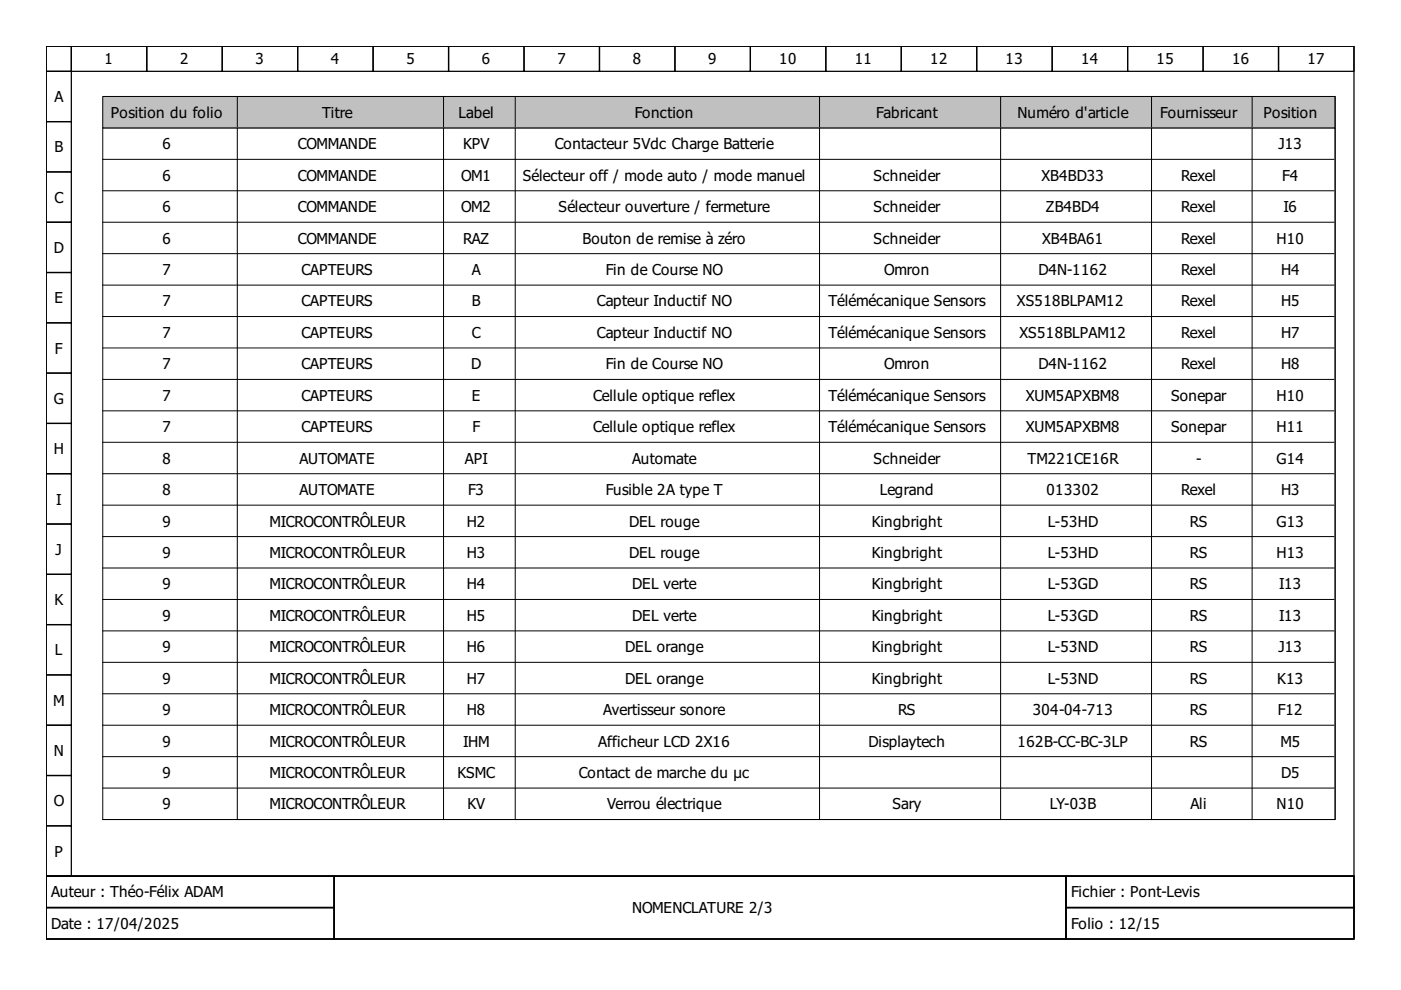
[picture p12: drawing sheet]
<svg xmlns="http://www.w3.org/2000/svg" width="297mm" height="210mm" viewBox="0 0 297 210" stroke-linecap="round" stroke-linejoin="round" font-family="sans-serif">
<defs><g id="words">
<g font-size="3.2">
<text x="22.2" y="13.7">1</text>
<text x="38.2" y="13.7">2</text>
<text x="54.2" y="13.7">3</text>
<text x="70.2" y="13.7">4</text>
<text x="86.2" y="13.7">5</text>
<text x="102.2" y="13.7">6</text>
<text x="118.2" y="13.7">7</text>
<text x="134.2" y="13.7">8</text>
<text x="150.2" y="13.7">9</text>
<text x="165.2" y="13.7">10</text>
<text x="181.2" y="13.7">11</text>
<text x="197.2" y="13.7">12</text>
<text x="213.2" y="13.7">13</text>
<text x="229.2" y="13.7">14</text>
<text x="245.2" y="13.7">15</text>
<text x="261.2" y="13.7">16</text>
<text x="277.2" y="13.7">17</text>
<text x="11.5" y="21.7">A</text>
<text x="23.5" y="25">Position du folio</text>
<text x="68.3" y="25">Titre</text>
<text x="97.2" y="25">Label</text>
<text x="134.6" y="25">Fonction</text>
<text x="185.8" y="25">Fabricant</text>
<text x="215.8" y="25">Numéro d'article</text>
<text x="246" y="25">Fournisseur</text>
<text x="267.9" y="25">Position</text>
<text x="11.5" y="32.3">B</text>
<text x="34.5" y="31.7">6</text>
<text x="63.1" y="31.7">COMMANDE</text>
<text x="98.2" y="31.7">KPV</text>
<text x="117.6" y="31.7">Contacteur 5Vdc Charge Batterie</text>
<text x="271.1" y="31.7">J13</text>
<text x="34.5" y="38.3">6</text>
<text x="63.1" y="38.3">COMMANDE</text>
<text x="97.8" y="38.3">OM1</text>
<text x="110.8" y="38.3">Sélecteur off / mode auto / mode manuel</text>
<text x="185.2" y="38.3">Schneider</text>
<text x="220.8" y="38.3">XB4BD33</text>
<text x="250.4" y="38.3">Rexel</text>
<text x="271.9" y="38.3">F4</text>
<text x="11.5" y="43">C</text>
<text x="34.5" y="45">6</text>
<text x="63.1" y="45">COMMANDE</text>
<text x="97.8" y="45">OM2</text>
<text x="118.4" y="45">Sélecteur ouverture / fermeture</text>
<text x="185.2" y="45">Schneider</text>
<text x="221.7" y="45">ZB4BD4</text>
<text x="250.4" y="45">Rexel</text>
<text x="272.1" y="45">I6</text>
<text x="11.4" y="53.6">D</text>
<text x="34.5" y="51.6">6</text>
<text x="63.1" y="51.6">COMMANDE</text>
<text x="98.2" y="51.6">RAZ</text>
<text x="123.5" y="51.6">Bouton de remise à zéro</text>
<text x="185.2" y="51.6">Schneider</text>
<text x="220.9" y="51.6">XB4BA61</text>
<text x="250.4" y="51.6">Rexel</text>
<text x="270.7" y="51.6">H10</text>
<text x="34.5" y="58.3">7</text>
<text x="63.9" y="58.3">CAPTEURS</text>
<text x="100" y="58.3">A</text>
<text x="128.4" y="58.3">Fin de Course NO</text>
<text x="187.5" y="58.3">Omron</text>
<text x="220.2" y="58.3">D4N-1162</text>
<text x="250.4" y="58.3">Rexel</text>
<text x="271.6" y="58.3">H4</text>
<text x="11.5" y="64.3">E</text>
<text x="34.5" y="65">7</text>
<text x="63.9" y="65">CAPTEURS</text>
<text x="100" y="65">B</text>
<text x="126.6" y="65">Capteur Inductif NO</text>
<text x="175.6" y="65">Télémécanique Sensors</text>
<text x="215.6" y="65">XS518BLPAM12</text>
<text x="250.4" y="65">Rexel</text>
<text x="271.6" y="65">H5</text>
<text x="34.5" y="71.6">7</text>
<text x="63.9" y="71.6">CAPTEURS</text>
<text x="100" y="71.6">C</text>
<text x="126.6" y="71.6">Capteur Inductif NO</text>
<text x="175.6" y="71.6">Télémécanique Sensors</text>
<text x="216.2" y="71.6">XS518BLPAM12</text>
<text x="250.4" y="71.6">Rexel</text>
<text x="271.6" y="71.6">H7</text>
<text x="11.7" y="75">F</text>
<text x="34.5" y="78.3">7</text>
<text x="63.9" y="78.3">CAPTEURS</text>
<text x="99.9" y="78.3">D</text>
<text x="128.4" y="78.3">Fin de Course NO</text>
<text x="187.5" y="78.3">Omron</text>
<text x="220.2" y="78.3">D4N-1162</text>
<text x="250.4" y="78.3">Rexel</text>
<text x="271.6" y="78.3">H8</text>
<text x="11.4" y="85.6">G</text>
<text x="34.5" y="85">7</text>
<text x="63.9" y="85">CAPTEURS</text>
<text x="100" y="85">E</text>
<text x="125.8" y="85">Cellule optique reflex</text>
<text x="175.6" y="85">Télémécanique Sensors</text>
<text x="217.5" y="85">XUM5APXBM8</text>
<text x="248.3" y="85">Sonepar</text>
<text x="270.7" y="85">H10</text>
<text x="34.5" y="91.6">7</text>
<text x="63.9" y="91.6">CAPTEURS</text>
<text x="100.2" y="91.6">F</text>
<text x="125.8" y="91.6">Cellule optique reflex</text>
<text x="175.6" y="91.6">Télémécanique Sensors</text>
<text x="217.5" y="91.6">XUM5APXBM8</text>
<text x="248.3" y="91.6">Sonepar</text>
<text x="270.7" y="91.6">H11</text>
<text x="11.4" y="96.3">H</text>
<text x="34.5" y="98.3">8</text>
<text x="63.5" y="98.3">AUTOMATE</text>
<text x="98.6" y="98.3">API</text>
<text x="134" y="98.3">Automate</text>
<text x="185.2" y="98.3">Schneider</text>
<text x="217.9" y="98.3">TM221CE16R</text>
<text x="253.6" y="98.3">-</text>
<text x="270.7" y="98.3">G14</text>
<text x="11.9" y="107">I</text>
<text x="34.5" y="105">8</text>
<text x="63.5" y="105">AUTOMATE</text>
<text x="99.2" y="105">F3</text>
<text x="128.4" y="105">Fusible 2A type T</text>
<text x="186.6" y="105">Legrand</text>
<text x="221.9" y="105">013302</text>
<text x="250.4" y="105">Rexel</text>
<text x="271.6" y="105">H3</text>
<text x="34.5" y="111.6">9</text>
<text x="57.1" y="111.6">MICROCONTRÔLEUR</text>
<text x="99" y="111.6">H2</text>
<text x="133.4" y="111.6">DEL rouge</text>
<text x="184.8" y="111.6">Kingbright</text>
<text x="222.1" y="111.6">L-53HD</text>
<text x="252.3" y="111.6">RS</text>
<text x="270.7" y="111.6">G13</text>
<text x="11.8" y="117.6">J</text>
<text x="34.5" y="118.3">9</text>
<text x="57.1" y="118.3">MICROCONTRÔLEUR</text>
<text x="99" y="118.3">H3</text>
<text x="133.4" y="118.3">DEL rouge</text>
<text x="184.8" y="118.3">Kingbright</text>
<text x="222.1" y="118.3">L-53HD</text>
<text x="252.3" y="118.3">RS</text>
<text x="270.7" y="118.3">H13</text>
<text x="34.5" y="125">9</text>
<text x="57.1" y="125">MICROCONTRÔLEUR</text>
<text x="99" y="125">H4</text>
<text x="134" y="125">DEL verte</text>
<text x="184.8" y="125">Kingbright</text>
<text x="222.1" y="125">L-53GD</text>
<text x="252.3" y="125">RS</text>
<text x="271.2" y="125">I13</text>
<text x="11.5" y="128.3">K</text>
<text x="34.5" y="131.6">9</text>
<text x="57.1" y="131.6">MICROCONTRÔLEUR</text>
<text x="99" y="131.6">H5</text>
<text x="134" y="131.6">DEL verte</text>
<text x="184.8" y="131.6">Kingbright</text>
<text x="222.1" y="131.6">L-53GD</text>
<text x="252.3" y="131.6">RS</text>
<text x="271.2" y="131.6">I13</text>
<text x="11.7" y="139">L</text>
<text x="34.5" y="138.3">9</text>
<text x="57.1" y="138.3">MICROCONTRÔLEUR</text>
<text x="99" y="138.3">H6</text>
<text x="132.6" y="138.3">DEL orange</text>
<text x="184.8" y="138.3">Kingbright</text>
<text x="222.1" y="138.3">L-53ND</text>
<text x="252.3" y="138.3">RS</text>
<text x="271.1" y="138.3">J13</text>
<text x="11.3" y="149.6">M</text>
<text x="34.5" y="145">9</text>
<text x="57.1" y="145">MICROCONTRÔLEUR</text>
<text x="99" y="145">H7</text>
<text x="132.6" y="145">DEL orange</text>
<text x="184.8" y="145">Kingbright</text>
<text x="222.1" y="145">L-53ND</text>
<text x="252.3" y="145">RS</text>
<text x="270.8" y="145">K13</text>
<text x="34.5" y="151.6">9</text>
<text x="57.1" y="151.6">MICROCONTRÔLEUR</text>
<text x="99" y="151.6">H8</text>
<text x="127.9" y="151.6">Avertisseur sonore</text>
<text x="190.4" y="151.6">RS</text>
<text x="219" y="151.6">304-04-713</text>
<text x="252.3" y="151.6">RS</text>
<text x="270.9" y="151.6">F12</text>
<text x="11.4" y="160.3">N</text>
<text x="34.5" y="158.3">9</text>
<text x="57.1" y="158.3">MICROCONTRÔLEUR</text>
<text x="98.2" y="158.3">IHM</text>
<text x="126.8" y="158.3">Afficheur LCD 2X16</text>
<text x="184.2" y="158.3">Displaytech</text>
<text x="215.8" y="158.3">162B-CC-BC-3LP</text>
<text x="252.3" y="158.3">RS</text>
<text x="271.5" y="158.3">M5</text>
<text x="34.5" y="165">9</text>
<text x="57.1" y="165">MICROCONTRÔLEUR</text>
<text x="97" y="165">KSMC</text>
<text x="122.7" y="165">Contact de marche du µc</text>
<text x="271.6" y="165">D5</text>
<text x="11.4" y="171">O</text>
<text x="34.5" y="171.6">9</text>
<text x="57.1" y="171.6">MICROCONTRÔLEUR</text>
<text x="99.1" y="171.6">KV</text>
<text x="128.7" y="171.6">Verrou électrique</text>
<text x="189.2" y="171.6">Sary</text>
<text x="222.5" y="171.6">LY-03B</text>
<text x="252.4" y="171.6">Ali</text>
<text x="270.7" y="171.6">N10</text>
<text x="11.5" y="181.6">P</text>
<text x="10.9" y="190.3">Auteur : Théo-Félix ADAM</text>
<text x="227.1" y="190.3">Fichier : Pont-Levis</text>
<text x="10.9" y="197">Date : 17/04/2025</text>
<text x="134" y="193.6">NOMENCLATURE 2/3</text>
<text x="227.1" y="197">Folio : 12/15</text>
</g>
</g></defs>
<g fill="none" stroke="#000" stroke-width=".27">
<path d="M9.8 9.8h277.3v176h-277.3zM9.8 9.8h5.3v5.3h-5.3zM9.8 15.1h5.3v10.7h-5.3zM15.1 9.8h16v5.3h-16zM31.1 9.8h16v5.3h-16zM47.1 9.8h16v5.3h-16zM63.1 9.8h16v5.3h-16zM79.1 9.8h16v5.3h-16zM95.1 9.8h16v5.3h-16zM111.1 9.8h16v5.3h-16zM127.1 9.8h16v5.3h-16zM143.1 9.8h16v5.3h-16z"/>
<path d="M159.1 9.8h16v5.3h-16zM175.1 9.8h16v5.3h-16zM191.1 9.8h16v5.3h-16zM207.1 9.8h16v5.3h-16zM223.1 9.8h16v5.3h-16zM239.1 9.8h16v5.3h-16zM255.1 9.8h16v5.3h-16zM271.1 9.8h16v5.3h-16zM9.8 25.8h5.3v10.7h-5.3zM9.8 36.5h5.3v10.6h-5.3zM9.8 47.1h5.3v10.7h-5.3zM9.8 57.8h5.3v10.6h-5.3z"/>
<path d="M9.8 68.4h5.3v10.7h-5.3zM9.8 79.1h5.3v10.7h-5.3zM9.8 89.8h5.3v10.6h-5.3zM9.8 100.4h5.3v10.7h-5.3zM9.8 111.1h5.3v10.7h-5.3zM9.8 121.8h5.3v10.6h-5.3zM9.8 132.4h5.3v10.7h-5.3zM9.8 143.1h5.3v10.7h-5.3zM9.8 153.8h5.3v10.6h-5.3zM9.8 164.4h5.3v10.7h-5.3zM9.8 175.1h5.3v10.7h-5.3zM9.8 185.8h277.3v13.3h-277.3z"/>
<path d="M9.8 185.8h61v6.6h-61zM9.8 192.4h61v6.7h-61zM70.8 185.8h155.2v13.3h-155.2zM226 185.8h61.1v6.6h-61.1zM226 192.4h61.1v6.7h-61.1z"/>
</g>
<g fill="none" stroke="#000" stroke-width=".21">
<path d="M21.8 27.1h261.3v146.7h-261.3zM21.8 33.8h261M50.3 27.1v146.7M94 27.1v146.7M109.2 27.1v146.7M173.8 27.1v146.7M212.2 27.1v146.7M244.1 27.1v146.7M265.5 27.1v146.7M283.1 27.1v146.7M21.8 40.5h261M21.8 47.1h261"/>
<path d="M21.8 53.8h261M21.8 60.4h261M21.8 67.1h261M21.8 73.8h261M21.8 80.4h261M21.8 87.1h261M21.8 93.8h261M21.8 100.4h261M21.8 107.1h261M21.8 113.8h261M21.8 120.4h261M21.8 127.1h261"/>
<path d="M21.8 133.8h261M21.8 140.4h261M21.8 147.1h261M21.8 153.8h261M21.8 160.4h261M21.8 167.1h261M21.8 173.8h261"/>
</g>
<path d="M21.8 20.5h261.3v6.6h-261.3z" fill="#c0c0c0" stroke="#000" stroke-width=".21"/>
<path d="M50.3 20.5v6.4M94 20.5v6.4M109.2 20.5v6.4M173.8 20.5v6.4M212.2 20.5v6.4M244.1 20.5v6.4M265.5 20.5v6.4M283.1 20.5v6.4" fill="none" stroke="#000" stroke-width=".21"/>
<use href="#words"/>
</svg>
